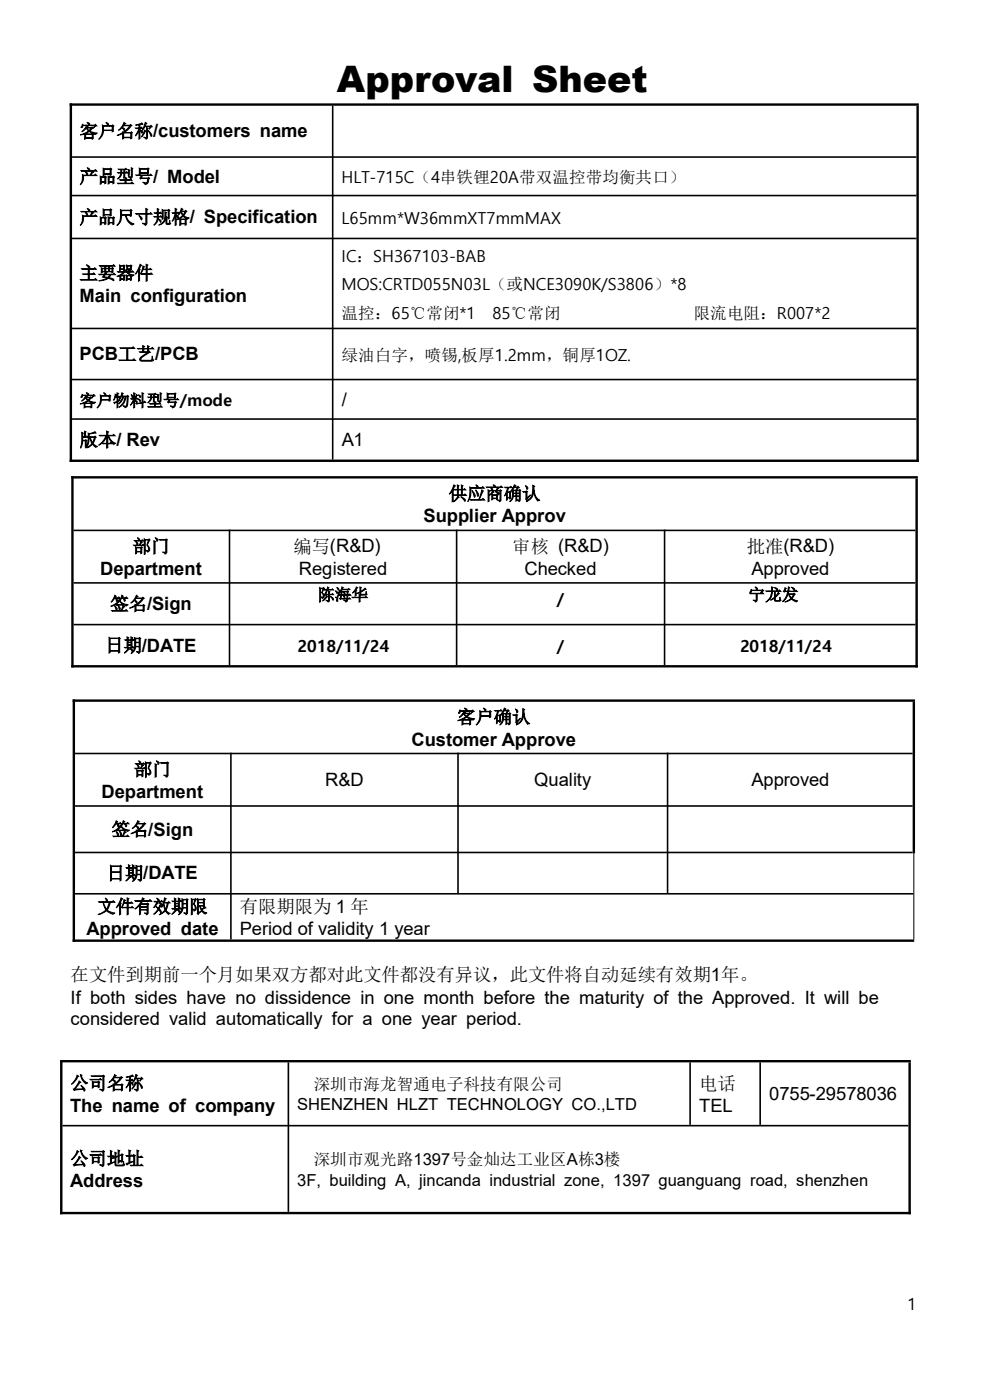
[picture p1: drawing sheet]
<svg xmlns="http://www.w3.org/2000/svg" width="210mm" height="297mm" viewBox="0 0 210 297" stroke-linecap="round" stroke-linejoin="round" font-family="sans-serif">
<defs><g id="words">
<text font-size="7.7" x="71.4" y="19.5">Approval Sheet</text>
<g font-size="3.9">
<text x="16.9" y="29.2">客户名称/customers name</text>
<text x="16.9" y="38.8">产品型号/ Model</text>
<text x="16.9" y="47.4">产品尺寸规格/ Specification</text>
<text x="16.9" y="59.3">主要器件</text>
<text x="16.9" y="64">Main configuration</text>
<text x="16.9" y="76.5">PCB工艺/PCB</text>
<text x="72.5" y="86.1">/</text>
<text x="16.9" y="94.7">版本/ Rev</text>
<text x="72.5" y="94.7">A1</text>
<text x="95.2" y="106">供应商确认</text>
<text x="89.8" y="110.8">Supplier Approv</text>
<text x="28.2" y="117.2">部门</text>
<text x="62.2" y="117.2">编写(R&amp;D)</text>
<text x="108.7" y="117.2">审核 (R&amp;D)</text>
<text x="158.4" y="117.2">批准(R&amp;D)</text>
<text x="21.3" y="122">Department</text>
<text x="63.4" y="122">Registered</text>
<text x="111.3" y="122">Checked</text>
<text x="159.4" y="122">Approved</text>
<text x="23.4" y="129.5">签名/Sign</text>
<text x="22.3" y="138.3">日期/DATE</text>
<text x="96.9" y="153.4">客户确认</text>
<text x="87.3" y="158.2">Customer Approve</text>
<text x="28.4" y="164.6">部门</text>
<text x="69" y="166.8">R&amp;D</text>
<text x="113.3" y="166.8">Quality</text>
<text x="159.4" y="166.8">Approved</text>
<text x="21.5" y="169.3">Department</text>
<text x="23.7" y="177.3">签名/Sign</text>
<text x="22.6" y="186.6">日期/DATE</text>
<text x="20.7" y="193.7">文件有效期限</text>
<text x="50.9" y="193.7">有限期限为 1 年</text>
<text x="18.3" y="198.4">Approved date</text>
<text x="50.9" y="198.4">Period of validity 1 year</text>
<text x="15" y="208.2">在文件到期前一个月如果双方都对此文件都没有异议，此文件将自动延续有效期1年。</text>
<text x="15" y="212.9">If both sides have no dissidence in one month before the maturity of the Approved. It will be</text>
<text x="15" y="217.4">considered valid automatically for a one year period.</text>
<text x="14.9" y="231.1">公司名称</text>
<text x="148.3" y="231.1">电话</text>
<text x="163.2" y="233.3">0755-29578036</text>
<text x="14.9" y="235.9">The name of company</text>
<text x="148.3" y="235.9">TEL</text>
<text x="14.9" y="247.1">公司地址</text>
<text x="14.9" y="251.9">Address</text>
</g>
<g font-size="3.5">
<text x="72.5" y="38.9">HLT-715C（4串铁锂20A带双温控带均衡共口）</text>
<text x="72.5" y="47.5">L65mm*W36mmXT7mmMAX</text>
<text x="72.5" y="55.5">IC：SH367103-BAB</text>
<text x="72.5" y="61.6">MOS:CRTD055N03L（或NCE3090K/S3806）*8</text>
<text x="72.5" y="67.7">温控：65℃常闭*1</text>
<text x="104.5" y="67.7">85℃常闭</text>
<text x="147.2" y="67.7">限流电阻：R007*2</text>
<text x="72.5" y="76.6">绿油白字，喷锡,板厚1.2mm，铜厚1OZ.</text>
<text x="16.9" y="86.2">客户物料型号/mode</text>
<text x="67.5" y="127.4">陈海华</text>
<text x="118.1" y="128.4">/</text>
<text x="158.7" y="127.4">宁龙发</text>
<text x="63.1" y="138.3">2018/11/24</text>
<text x="118.1" y="138.3">/</text>
<text x="157" y="138.3">2018/11/24</text>
<text x="66.5" y="231.2">深圳市海龙智通电子科技有限公司</text>
<text x="63" y="235.5">SHENZHEN HLZT TECHNOLOGY CO.,LTD</text>
<text x="63" y="251.5">3F, building A, jincanda industrial zone, 1397 guanguang road, shenzhen</text>
<text x="66.5" y="247.2">深圳市观光路1397号金灿达工业区A栋3楼</text>
<text x="192.5" y="277.9">1</text>
</g>
</g></defs>
<g fill="none" stroke="#000" stroke-width=".51">
<path d="M14.8 22.2h180.1M15 21.9v76.1M194.6 22.4v75.6M14.8 97.7h180.1M15.1 101.3h179.6M15.4 101v40.6M194.4 101.5v40.1M15.1 141.4h179.6M15.4 148.6h178.7M15.7 148.4v51.4M193.8 148.9v32.1M15.4 199.6h178.5"/>
<path d="M12.7 225.1h180.5M13 224.9v32.7M193 225.4v32.2M12.7 257.3h180.5"/>
</g>
<g fill="none" stroke="#000" stroke-width=".34">
<path d="M15.3 33.3h179.1M70.6 22.4v75.1M15.3 41.5h179.1M15.3 50.6h179.1M15.3 69.7h179.1M15.3 80.5h179.1M15.3 88.9h179.1M15.6 112.5h178.6M48.7 112.4v28.7M96.9 112.4v28.7M141 112.4v28.7M15.6 123.7h178.6"/>
<path d="M15.6 132.5h178.6M15.9 159.9h177.7M49 159.7v39.6M97.2 159.7v29.7M141.6 159.7v29.7M15.9 171h177.7M15.9 180.8h177.7M15.9 189.6h177.9M13.3 238.8h179.4M61.2 225.4v31.7M146.4 225.4v13.2M161.2 225.4v13.2"/>
</g>
<path d="M193.8 180.7v18.6" fill="none" stroke="#000" stroke-width=".21"/>
<use href="#words"/>
</svg>
